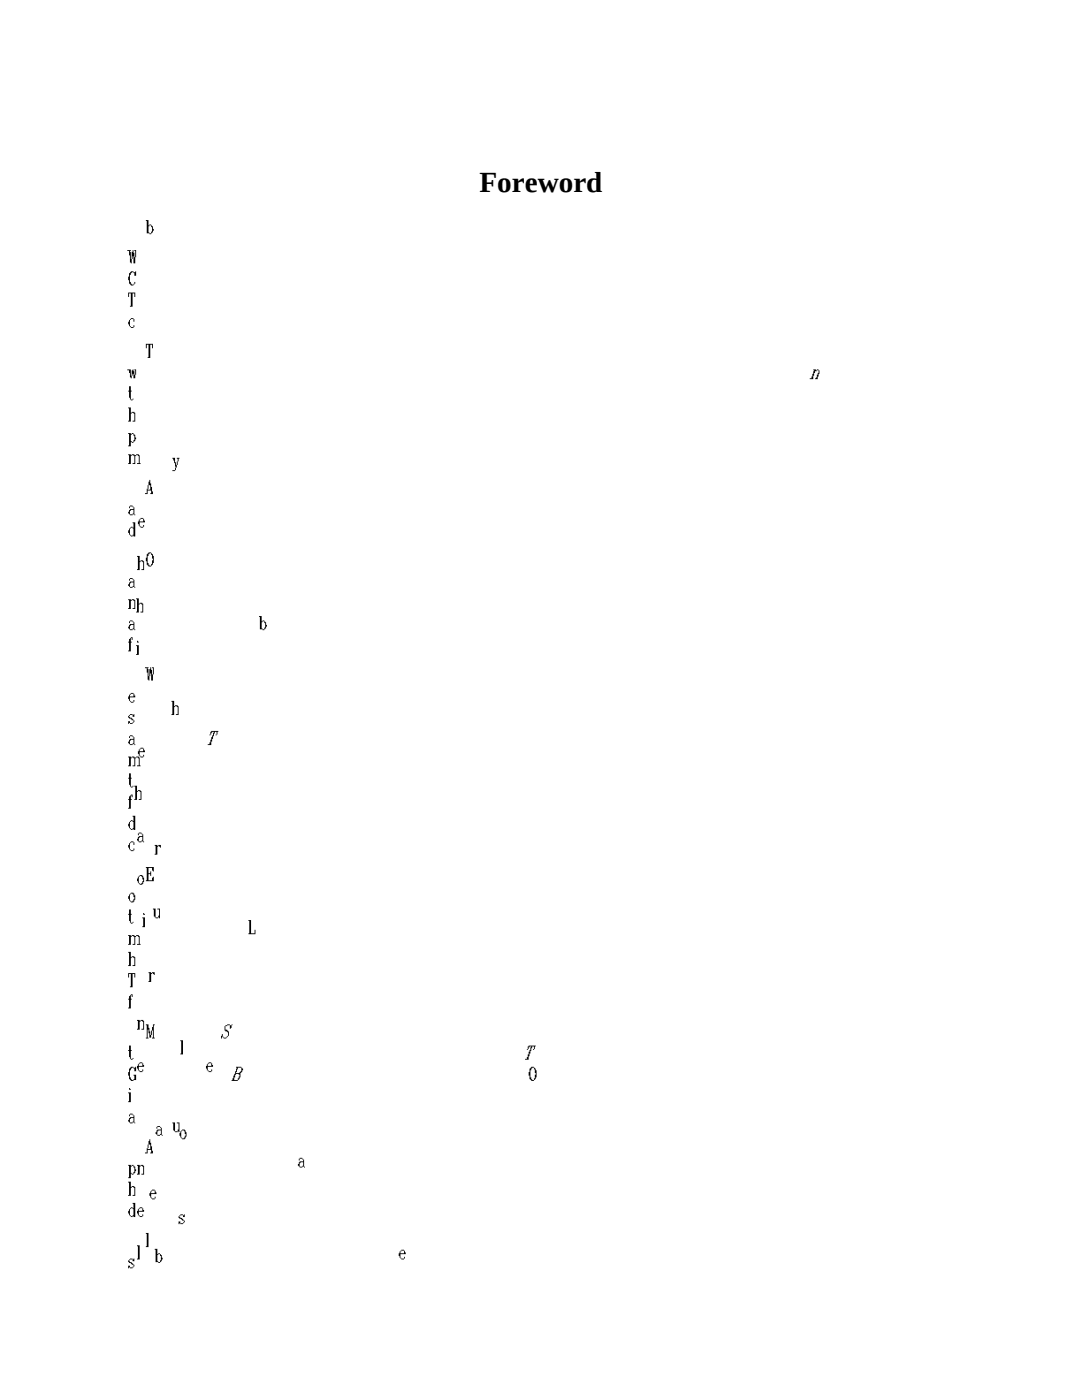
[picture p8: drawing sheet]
<svg xmlns="http://www.w3.org/2000/svg" width="216mm" height="279mm" viewBox="0 0 216 279" stroke-linecap="round" stroke-linejoin="round" font-family="sans-serif">
<defs><g id="words">
<text font-size="5.8" x="95.7" y="38.3">Foreword</text>
</g></defs>
<g fill="#000">
<path d="M25.4 49.9h.7l-.2 .4h.2v1.4h.2v.9l-.4-.2v-1.4h-.1v-.9h-.4zM26.5 49.9h.1v.5h.2v.9h.2v1.3h-.4v-1.4h-.1v.5h-.2v-1.4h.2zM26.8 49.9h.4v1.4h-.2v-1.2h-.2zM28 103.4h.6v.1h.2v.4h.1v.3h-1v.8h.1v.1h.6v.2h-.6v-.2l-.3-.1v-.4h-.2v-.5h.2v-.4h.2v.4h.7v-.6h-.6v.2h-.1zM28.6 104.8h.2v.3h-.2zM36 207.6h.5v2.8h-.5v-.1h.2v-2.5h-.2zM42 254h.3zM41.8 254h.5zM48.3 254h1.1zM49.2 254h.5zM56.8 254h1.4zM57.9 254h.1zM78.1 254h.4zM78 254h.5zM90.1 254h.7zM90.8 254h.7zM119.4 254h1.1zM120.1 254h.9zM136.5 254h.7zM137.2 254h.6zM155 254h1.5zM156.1 254h.2zM175.2 254h1.2zM176.2 254h.2z"/>
<path d="M25.6 58.4h1.4v.9h-.2v-.7h-.3v2.6h-.6v-.2h.2v-2.4h-.3v.7h-.2zM27.2 119.4h.5v1.1h.2v.1h-.2v1.6h-.5v-.1h.1v-2.5h-.1zM27.9 120.3h.5v.2h.2v1.7h-.6v-.1h.4v-1.5h-.2v-.1h-.3zM30.5 181.3h.5v1.8h.6v.2h-.6v-.2l-.3-.2v-1.4h-.2zM31.4 181.3h.5v2l-.3-.2v-.4h.2v-1.2h-.4zM36 242.4h.5v.1l.4-.1v.5h-.4v-.4h-.5v.2h-.2l.2 .4h.3l.2 .3 .4 .2v.3h-.2l-.2 .4h-.5v-.2h.5v-.2h.2v-.3h-.4l-.1-.4h-.4v-.1h-.2v-.4l.4-.2zM35.6 243.8h.4v.3h-.2v.2h-.2zM50.1 254h.9zM51 254h.2zM59.3 254h.7zM60 254h.7zM70.2 254h1.4zM71.3 254h.1zM96.7 254h.7zM97.4 254h.5zM112 254h1.4zM113.1 254h.1zM128.9 254h1.3zM128.9 254h.4zM147.3 254h1zM148 254h.9zM167.4 254h1.4zM189.3 254h.7zM190 254h.5z"/>
<path d="M26.1 54.2h.5v.1h.4v-.1h.2v.8h-.4v-.5h-.2v-.2h-.3v.2h-.2v.4h-.2v1.4h.2v.3h.2v.2h.3v.2h-.5v-.2h-.2v-.2h-.1v-.7h-.2l.2-1.4 .3-.2zM26.8 56.3h.2v.3l-.4 .2v-.2h.2zM27.3 110.9h.6v1.1h.1v.2h-.1v1.6h-.6v-.2h.2v-2.5h-.2zM28 111.8h.6v.2h.2v1.8h-.6v-.2h.4v-1.4h-.2v-.2h-.4zM30.9 168.6h.5v.2h.2v.2h-.2v1.6h-.5v-.2h.1v-1.6h-.1zM31.6 168.6h.5v.6l-.3-.2zM36.3 225.4h.6v.2h.1v.4h.2v.8h-.2v.4h-.1v.2h-.6v-.2h.4v-.2h.2v-.3h.1v-.4h-.1v-.5h-.2v-.2h-.4v.2h-.1v1.2h.1v.2l-.3-.2v-.3h-.2v-.6h.2v-.3h.2zM42.5 254h.7zM43.2 254h.7zM51.2 254h.3zM51 254h.5zM60.3 254h1.3zM61.4 254h.2zM83.6 254h1.4zM84.7 254h.1zM97.5 254h1.5zM98.4 254h.6zM113.2 254h1.1zM113.9 254h.9zM130.7 254h1.4zM149.9 254h1.3zM149.9 254h.4zM170.6 254h1zM171.4 254h.6z"/>
<path d="M29.1 43.9h.5v1.1h.2v.2h-.2v1.2h.2v.2h.4v.1h-.4v-.1h-.5v-2.5h-.2zM29.8 44.8h.4v.2h.1v.2h.2v.5h.2v.3h-.2v.4h-.2v.2h-.1v-.4h.1v-.9h-.1v-.3h-.4zM34.4 91.4h.5v.9h.2v.5h.2v.5h-.2v.5h-.2v.2h-.5v-.2h.5v-.5h.2v-.2h-.2v-.7h-.2v-.5h-.1v-.4h-.2zM35.3 91.4h.5v.1h-.2v.6h-.1v.7h-.2v-.7h.2v-.6h-.2zM49.6 183.6h.5v2.7h.7v-.7h.2v.8h-1.4v-.1h.1v-2.5h-.1zM59.8 231.1h.5v.1l.4 .2v1.4h.2v.2h-.2v-.2h-.4v.2h-.5v-.2h.5v-.1h.2v-.7h-.5v.1h-.2v.7l-.4-.1v-.4h.2v-.3h.2v-.2h.7v-.4h-.2v-.2h-.5v.4h-.2v-.4h.2zM71.1 254h.7zM71.8 254h.5zM84.1 254h.7zM84.8 254h.6zM98.6 254h.9zM99.5 254h.5zM132.1 254h1.6zM132.6 254h.9zM151.3 254h1.5zM172.3 254h1.3zM172.3 254h.4z"/>
<path d="M25.4 73.7h.7v1.3h.2v.5l-.4-.2v-.9h-.1v-.5h-.4zM26.3 73.9l.3-.2v.4h.2l.2 1.4h-.4v-.9h-.1v.4h-.2zM26.8 73.7h.4v1.1h-.2v-.9h-.2zM28 149.2h.6v.2h.2v.4h.1v.3h-1v.7h.1v.2h.6v.2h-.6l-.1-.4h-.2v-.3h-.2v-.6h.2v-.3h.2v.3h.7v-.5h-.6v.2h-.1zM28.6 150.6h.2v.4h-.2zM31.4 224.7h.5l.2 .4h.2v1.4h.2v.2h-.2v-.2h-.4v.2h-.5v-.2h.5v-.2h.2v-.7h-.5v.2h-.2v.7l-.4-.2v-.3h.2v-.4h.2v-.2h.7v-.3h-.2v-.2h-.5v.3h-.2v-.3h.2zM36.3 254h.7zM37 254h.6zM43.2 254h.4zM43 254h.6zM50.6 254h.7zM51.3 254h.7zM60 254h1.4zM83.3 254h1.4zM112.9 254h1.2zM112.9 254h.3zM129.8 254h1.4zM148.5 254h.7zM149.2 254h.7zM169.5 254h.9zM169 254h.9z"/>
<path d="M25.8 77.1h.3v.9h.2v.1h-.2v1.6h.4v.2h-.4v-.2h-.2v-.3h-.1v-1.3h-.2v-.1h.2zM26.5 79.6h.1v.1h-.1zM26.8 156.8h.5v1.1h.2v.1h-.2v1.6h-.5v-.1h.2v-2.5h-.2zM27.5 157.7h.5v.2h.2v1.7h-.5v-.1h.3v-1.5h-.1v-.1h-.4zM30.3 237.4h.6v.2h.1v.3h.2v.4h-1v.7h.1v.2h.6v.2h-.6v-.2l-.3-.2v-.3h-.2v-.6h.2v-.3h.2v.3h.7v-.5h-.6v.2h-.1zM30.9 238.8h.1v.4h-.1zM40.4 254h1.2zM41.5 254h.1zM48 254h.7zM48.7 254h.7zM57.3 254h1.4zM68.4 254h.6zM80.4 254h.6zM93.3 254h1.4zM94.4 254h.1zM107.8 254h.7zM108.5 254h.7zM124 254h1.4zM141.8 254h1.4zM142.9 254h.2zM161.2 254h1.3zM161.2 254h.4z"/>
<path d="M25.9 63.7h.2v-.2h.5v.2h.2v.5h-.2v-.5h-.5v.2h-.2v1.2h.2v.2h.5v.1h-.5l-.2-.3h-.1v-.4h-.2v-.5h.2v-.3h.1zM26.6 64.9h.2v.4h-.2zM27.3 127.9l.4 .2v.1h-.4zM27.2 128.8h.5v1.9h-.5v-.2h.1v-1.6h-.1zM29.6 194h.6v.2h.1v.2h-.1v1.6h-.6v-.2h.2v-1.6h-.2zM30.3 194h.6v.6h-.2zM33.5 254h1.2zM34.6 254h.1zM39 254h1zM39.9 254h.5zM46.2 254h.7zM46.9 254h.9zM47.8 254h.9zM56.3 254h1.2zM56.3 254h.3zM67.7 254h.9zM68.6 254h.2zM80.4 254h1.4zM94.9 254h.7zM95.6 254h.7zM111.1 254h1.3zM112.2 254h.2zM128.9 254h1.5zM130 254h.2zM148.3 254h1.3zM148.3 254h.4zM169.3 254h.4z"/>
<path d="M29.1 68.6h1.4v.9h-.2v-.7h-.3v2.6h-.5v-.1h.1v-2.5h-.3v.7h-.2zM34.2 139.9h.5v1h.2v.2h-.2v1.6h-.5v-.2h.2v-2.4h-.2zM34.9 140.8h.6v.1h.1v1.8h-.5v-.2h.4v-1.4h-.2v-.2h-.4zM41.6 212h.6v.2h.1v.3h.2v.4h-1v.7h.1v.2h.6v.2h-.6v-.2l-.3-.2v-.3h-.2v-.6h.2v-.3h.2v.3h.7v-.5h-.6v.2h-.1zM42.2 213.4h.1v.4h-.1zM59.4 254h1.5zM60.5 254h.2zM70.7 254h1.1zM71.6 254h.5zM84.1 254h.4zM84 254h.5zM98.4 254h.9zM97.9 254h.9zM113.6 254h1.4zM114.7 254h.1zM130.9 254h.7zM131.6 254h.7zM149.9 254h1.3zM151 254h.2zM170.6 254h1.4zM171.6 254h.2z"/>
<path d="M162.3 73.7h.5l.2 .4h-.4v.3h-.1v.6h-.2v.7h-.7v-.2h.3v-.4h.2v-.5h.2v-.5h.2zM163 73.7h.3v.2h.2v.7h-.2l-.1 1.1h-.6l.2-.4h.2v-.5h.2v-.4h.1v-.5h-.3zM190.5 149.2v2zM190.5 223.8v2.9zM190.5 226.1v.4z"/>
<path d="M25.6 81.3h.5v1.1h.2v.1h-.2v1.6h-.5v-.1h.2v-2.5h-.2zM26.3 82.2h.5v.2h.2v1.7h-.5v-.1h.3v-1.5h-.2v-.1h-.3zM27.7 166.2h.5l.2 .3h.2v1.4h.2v.2h-.2v-.2h-.4v.2h-.5v-.2h.5v-.2h.2v-.7h-.5v.2h-.2v.7l-.4-.2v-.3h.2v-.4h.2v-.1h.7v-.4h-.2v-.2h-.5v.4h-.2v-.4h.2zM30.9 249.2h.5v1.1h.2v.2h-.2v1.2h.2v.2h.3v.2h-.3v-.2h-.6v-2.5h-.1zM31.6 250.1h.3v.2l.4 .2v.5h.2v.4h-.2v.3h-.2v.2h-.2v-.4h.2v-.9h-.2v-.3h-.3zM36.3 254h.4zM36.2 254h.5zM42.3 254h.9zM43.2 254h.2zM49.7 254h1.5zM58.9 254h.9zM59.8 254h.2zM81.1 254h1.4zM94.7 254h.7zM95.4 254h.7zM110.6 254h.9zM110.1 254h.8zM145.7 254h1.2zM145.7 254h.3zM165.6 254h1.1zM166.3 254h.9zM187.3 254h1.4zM188.4 254h.2z"/>
<path d="M25.6 86.4h.5v.2h.2v.2h-.2v1.2h.2v.2h.3v.2h-.3v-.2h-.2v.9h-.5v-.2h.2v-2.3h-.2zM26.3 86.4h.3v.2l.4 .2v.5h.2v.4h-.2v.3h-.2v.2h-.2v-.4h.2v-.8h-.2v-.4h-.3zM27.9 174.6h.5v.2h.2v.4h.2v.8h-.2v.4h-.2v.2h-.5v-.2h.3v-.2h.2v-.3h.2v-.4h-.2v-.5h-.2v-.2h-.3v.2h-.2v1.2h.2v.2h-.2v-.2h-.2v-.3h-.2v-.6h.2v-.3l.4-.2zM30.7 254h1.1zM31.6 254h.5zM36 254h1.4zM37 254h.2zM42.7 254h.7zM43.4 254h.5zM50.8 254h.9zM51.7 254h.2zM60.1 254h.9zM61 254h.6zM71.3 254h.3zM96.1 254h1.4zM97.2 254h.2zM110.9 254h.8zM111.7 254h.7zM128.1 254h.8zM127.5 254h.9zM145.9 254h.5zM165.1 254h1.4zM166.2 254h.1zM185.9 254h1.2zM185.9 254h.4z"/>
<path d="M25.6 90.7h.5v.1h.2v.2h-.2v1.6h-.5v-.2h.2v-1.6h-.2zM26.3 90.7h.5v.1h.4v.2h-.2v1.6h-.5v-.2h.3v-1.4h-.2v-.2h-.3zM27.2 90.7h.5v.1h.2v1.6h.1v.2h-.7v-.2h.4v-1.4h-.2v-.2h-.3zM28.6 182.2l.3 .2v.2h-.3zM28.4 183.1h.5v1.9h-.5v-.1h.2v-1.6h-.2zM32.1 254h.7zM32.8 254h.7zM37.6 254h1.4zM38.6 254h.2zM44.6 254h1.6zM53.4 254h1.5zM54.5 254h.2zM63.7 254h1zM64.6 254h.5zM75.8 254h1.5zM76.9 254h.2zM89.4 254h.7zM90.1 254h.6zM104.4 254h.9zM105.3 254h.5zM139 254h.7zM139.7 254h.9zM140.6 254h.9zM159.8 254h1.4zM182.4 254h.7zM183.1 254h.7z"/>
<path d="M29.8 95.8h.2l.2 1.4h.1v.9h.2v.5h-.5v-.2h.2v-.5h-.7v.7h-.6v-.2h.4v-.9h.2v.2h.5v-.9h-.4v.7h-.1v-.7h.1v-.7h.2zM41.1 254h1.2zM42.2 254h.1zM49.4 254h1.4zM59.4 254h.7zM60.1 254h.9zM61 254h.9zM72.3 254h.7zM73 254h.9zM73.9 254h.9zM88 254h1.4zM105.5 254h.7zM106.2 254h.7zM145.9 254h.9zM145.3 254h.9zM167.7 254h1.5zM168.8 254h.2z"/>
<path d="M25.6 119.6h.5v.2h.2v.1h-.2v1.6h-.5v-.1h.2v-1.6h-.2zM26.3 119.6h.5v.2h.2v1.7h-.5v-.1h.3v-1.5h-.2v-.1h-.3zM27.9 240.9h.5v.2h.2v.4h.2v.3h-1.1v.7h.2v.2h.5v.2h-.5v-.2l-.4-.2v-.3h-.2v-.5h.2v-.4h.2v.4h.7v-.6h-.5v.2h-.2zM28.4 242.4h.2v.3h-.2zM30.7 254h1.1zM31.6 254h.5zM35.8 254h.7zM36.5 254h.5zM42.3 254h1.4zM50.6 254h1.3zM50.6 254h.4zM60.3 254h1.3zM61.4 254h.2zM71.8 254h.3zM71.6 254h.5zM83.8 254h1.4zM84.8 254h.2zM97.5 254h.7zM98.2 254h.8zM113.1 254h1.2zM114.1 254h.2zM130.2 254h1.4zM131.2 254h.2zM169 254h.7zM169.7 254h.7z"/>
<path d="M25.9 100.9h.6l.1 .3h.2v1.5h.2v.1h-.2v-.1h-.3v.1h-.6v-.1h.6v-.2h.1v-.7h-.5v.2h-.2v.7l-.3-.2v-.4h.2v-.3h.1v-.2h.7v-.4h-.1v-.1h-.6v.3h-.1v-.3h.1zM27.3 203.6h.6v.1h.1v.2h-.1v1.6h-.6v-.2h.2v-1.6h-.2zM28 203.6h.6v.1h.2v1.8h-.6v-.2h.4v-1.4h-.2v-.2h-.4zM30.9 254h1.4zM36.2 254h.8zM37 254h.2zM42.7 254h.7zM43.4 254h.7zM51 254h1.4zM52 254h.2zM60.9 254h.7zM61.6 254h.5zM72.3 254h.4zM97.9 254h.9zM98.8 254h.2zM112.7 254h1.4zM147.3 254h1.2zM147.3 254h.3zM166.7 254h1.4zM167.7 254h.2zM187.7 254h1.2zM188.7 254h.2z"/>
<path d="M25.9 115.4h.6v.1l.3 .2v1.4h.2v.2h-.2v-.2h-.3v.2h-.6v-.2h.6v-.2h.1v-.7h-.5v.2h-.2v.7l-.3-.2v-.3h.2v-.4h.1v-.1h.7v-.4h-.1v-.2h-.6v.4h-.1v-.4h.1zM27.3 232.5h.6v.2h.1v.1h-.1v1.6h-.6v-.2h.2v-1.5h-.2zM28 232.5h.6v.2h.2v1.7h-.6v-.2h.4v-1.4h-.2v-.1h-.4zM31.4 254h.9zM30.9 254h.9zM42.9 254h1.4zM51.3 254h1.1zM52.2 254h.5zM61.6 254h.7zM62.3 254h.5zM86.3 254h1.2zM87.3 254h.2zM100.9 254h1.4zM117.3 254h.7zM118 254h.7zM135.5 254h1.2zM135.5 254h.3zM155 254h1.3zM156.1 254h.2zM176.4 254h.3zM176.2 254h.5z"/>
<path d="M26.5 104.2h.5v2.9h-.4v-.2h-.1v.2h-.4v-.2h.4v-.2h.1v-1.2h-.1v-.2h.1v-.9h-.1zM26.1 105.1h.4v.2h-.4v.2h-.2v1.2h.2v.2h-.2v-.2h-.1v-.3h-.2v-.6h.2v-.3l.3-.2zM27.9 212h.5v.2h.2v.3h.2v.4h-1.1v.7h.2v.2h.5v.2h-.5v-.2l-.4-.2v-.3h-.2v-.6h.2v-.3h.2v.3h.7v-.5h-.5v.2h-.2zM28.4 213.4h.2v.4h-.2zM30.5 254h1.1zM31.4 254h.5zM35.6 254h1.4zM36.7 254h.2zM42.2 254h.5zM49.6 254h1.4zM58.7 254h1.1zM59.4 254h.9zM69.7 254h1.4zM70.7 254h.2zM82.7 254h.9zM82.2 254h.9zM112.2 254h1.4zM129.6 254h1.3zM130.7 254h.2zM148.7 254h.7zM149.4 254h.5zM169.2 254h1.4z"/>
<path d="M29.6 110.2h.6v.2l.3 .2v.3h.2v1.5h-.2v.3h-.2l-.1 .4h-.6v-.2h-.1v-.2h-.2v-.7h-.2l.2-1.4 .3-.2zM29.8 110.4v.2h-.2v.3h-.1v1.5h.1v.3h.2v.2h.4l.3-1.4h-.2v-.7h-.1v-.4zM34.4 224h.5v1.8h.6v.2h-.6l-.2-.4h-.1v-1.4h-.2zM35.3 224h.5v2l-.3-.2v-.4h.1v-1.2h-.3zM41.5 254h.7zM42.2 254h.5zM60.3 254h.9zM59.8 254h.9zM71.4 254h1.4zM84.8 254h.7zM85.5 254h.9zM86.4 254h.9zM101.2 254h.4zM101.1 254h.5zM118.2 254h.7zM118.9 254h.7zM137.1 254h1.4zM157.7 254h.7zM158.4 254h.7zM180.1 254h.9zM181 254h.2z"/>
<path d="M25.9 123.8h.6v.2l.3 .2v1.4h.2v.2h-.2v-.2h-.3v.2h-.6v-.2h.6v-.2h.1v-.7h-.5v.2h-.2v.7l-.3-.2v-.3h.2v-.4h.1v-.2h.7v-.3h-.1v-.2h-.6v.4h-.1v-.4h.1zM27.3 248.5h.6v2.9h-.6v-.2h.2v-2.5h-.2zM30 254h.5zM38.5 254h.8zM39.3 254h.2zM44.6 254h.7zM45.3 254h.7zM52.6 254h1.4zM62.3 254h.8zM63.1 254h.2zM85.7 254h.4zM85.5 254h.6zM98.8 254h1.2zM98.8 254h.3zM129.6 254h.4zM146.4 254h.5zM164.4 254h.3z"/>
<path d="M26.1 127.2h.4v.5h-.2v-.3h-.2v.7h.2v.1h-.2v1.8h-.5v-.2h.2v-1.6h-.2v-.1h.2v-.6h.1zM26.8 254h.4zM26.6 254h.6zM28.6 254h1.2zM29.6 254h.2zM32.1 254h.9zM33 254h.2zM37 254h.4zM36.9 254h.5zM42.5 254h1.4zM49.9 254h.7zM50.6 254h.7zM59.1 254h1.4zM70 254h.6zM95.1 254h1zM95.8 254h.9zM110.1 254h1.4zM111.1 254h.2zM126.6 254h.6zM144.3 254h.3zM144.1 254h.5zM162.5 254h1.4zM163.5 254h.2zM182.4 254h.9z"/>
<path d="M26.1 138.3h.5v.2h.2v.3h.2v.4h-1.1v.7h.2v.2h.5v.1h-.5l-.2-.3h-.1v-.4h-.2v-.5h.2v-.4h.1v.4h.7v-.5h-.5v.1h-.2zM26.6 139.7h.2v.4h-.2zM27.2 254h.7zM27.9 254h.7zM30.5 254h.9zM31.4 254h.2zM35.1 254h1.4zM41.5 254h.7zM42.2 254h.7zM49.6 254h1.4zM59.3 254h.5zM69.8 254h1.5zM70.9 254h.2zM82.5 254h.9zM82 254h.9zM111.1 254h.9zM112 254h.7zM112.5 254h.4zM128.8 254h.3zM128.6 254h.5zM146.8 254h.8zM147.6 254h.2zM166.2 254h.7zM166.9 254h.7z"/>
<path d="M28.9 133.2h.7l-.1 .3h.1v1.4h.2v.9l-.3-.2v-1.4h-.2v-.9h-.4zM30 133.2h.2v.5h.1v.9h.2v1.2h-.3v-1.4h-.2v.5h-.2v-1.4h.2zM30.3 133.2h.4v1.4h-.2v-1.3h-.2zM34.6 254h1.4zM35.6 254h.2zM50.1 254h.7zM50.8 254h.7zM60.3 254h1.4zM72.1 254h1.1zM73 254h.6zM85.9 254h1.4zM87 254h.1zM117.7 254h1.2zM118.7 254h.2zM135.8 254h.7zM136.5 254h.6zM155.4 254h1.4zM176.7 254h.9z"/>
<path d="M51.7 122.9h.5v1.1h.2v.2h-.2v1.2h.2v.2h.3v.2h-.3v-.2h-.5v-2.5h-.2zM52.4 123.8h.3v.2l.4 .2v.5h.2v.4h-.2v.3h-.2v.2h-.2v-.4h.2v-.8h-.2v-.4h-.3zM80.1 249.4h.5v.2h.2v.3h.2v.4h-1.1v.7h.2v.2h.5v.2h-.5v-.2l-.4-.2v-.4h-.1v-.5h.1v-.3h.2v.3h.7v-.5h-.5v.2h-.2zM80.6 250.8h.2v.4h-.2zM139.9 254h1.4zM172.5 254h.7zM173.2 254h.7z"/>
<path d="M25.6 151h.5v.2h.2v.1h-.2v1.6h-.5v-.1h.2v-1.6h-.2zM26.3 151h.5v.2h.4v.1h-.2v1.6h-.5v-.1h.3v-1.5h-.2v-.1h-.3zM27.2 151h.5v.2h.2v1.6h.1v.1h-.7v-.1h.4v-1.5h-.2v-.1h-.3zM28.4 254h1.4zM33.5 254h.9zM33 254h.9zM39.3 254h1.4zM40.4 254h.2zM47.3 254h.7zM48 254h.5zM56.6 254h.7zM57.3 254h.7zM80.3 254h1zM81 254h.8zM94.5 254h1.5zM95.6 254h.2zM110.4 254h1.4zM128.1 254h1zM128.8 254h.8zM147.5 254h.5zM167.7 254h1.5zM168.8 254h.2z"/>
<path d="M25.8 154.3h.3v.9h.2v.2h-.2v1.6h.4v.2h-.4v-.2h-.2v-.4h-.1v-1.2h-.2v-.2h.2zM26.5 156.8h.1v.2h-.1zM26.8 254h.7zM27.5 254h.7zM29.8 254h1.4zM30.9 254h.1zM40.4 254h1.1zM41.1 254h.9zM48.2 254h.5zM56.8 254h1.4zM67.2 254h.7zM67.9 254h.7zM79.4 254h1.4zM80.4 254h.2zM93.1 254h.9zM94 254h.2zM124.5 254h.9zM142 254h1.4zM161.2 254h.7zM161.9 254h.6z"/>
<path d="M25.8 142.7h.1v-.2h.6v.2l.3-.2v.6h-.3v-.4h-.6v.2h-.1l.1 .3h.4l.2 .4 .3 .2v.3h-.2l-.1 .4h-.6v-.2h.6v-.2h.1v-.3h-.3l-.2-.4h-.3v-.2h-.2v-.3h.2zM25.6 143.9h.3v.4h-.1v.2h-.2zM27 254h1zM27.9 254h.5zM30.2 254h.7zM30.9 254h.5zM34.6 254h1zM35.5 254h.5zM41.1 254h.4zM40.9 254h.6zM47.8 254h1.1zM48.7 254h.5zM56.6 254h1.4zM67 254h.6zM91 254h1.1zM91.7 254h.9zM105.5 254h1.4zM106.5 254h.2zM121.5 254h.9zM122.4 254h.5zM139.2 254h1.4zM158.6 254h.7zM159.3 254h.7zM180.3 254h.9zM179.7 254h.9z"/>
<path d="M25.9 146.8h.6v.1l.3 .2v1.4h.2v.2h-.2v-.2h-.3v.2h-.6v-.2h.6v-.2h.1v-.7h-.5v.2h-.2v.7l-.3-.2v-.3h.2v-.4h.1v-.1h.7v-.4h-.1v-.2h-.6v.4h-.1v-.4h.1zM27.3 254h1.1zM28.2 254h.6zM30.9 254h.9zM31.8 254h.1zM35.6 254h.7zM36.3 254h.7zM42.2 254h1.4zM50.4 254h.8zM51.2 254h.5zM71.3 254h1.4zM84.1 254h.9z"/>
<path d="M26.1 158.6h.4v.5h-.2v-.4h-.2v.8h.2v.1h-.2v1.8h-.5v-.2h.2v-1.6h-.2v-.1h.2v-.6h.1zM26.6 254h1.1zM27.5 254h.5zM29.5 254h.8zM30.3 254h.2zM33.5 254h1.1zM34.4 254h.5zM39.3 254h.7zM40 254h.6zM46.6 254h1.4zM47.6 254h.2zM55.6 254h.3zM65.3 254h.3zM87.7 254h1.4zM87.7 254h.5zM101.6 254h.4zM101.4 254h.6zM116.1 254h.7zM116.8 254h.9zM117.7 254h.8zM133.5 254h1.1zM134.2 254h.9zM152.8 254h.5zM172.9 254h.8zM173.7 254h.6z"/>
<path d="M42.2 145.9h1.4v.1h-.2v.6h-.2v.2h-.2v-.2h.2v-.6h-.3v.4h-.2v.5h-.2v.6h-.2v.5h-.1v.7h-.7v-.2h.3v-.3h.2l.2-1.1h.1v-.3h.2v-.6h.2v-.2h-.4v.2h-.1v.4l-.4 .2zM58 254h1.4zM59.1 254h.9zM77.1 254h1.4zM78 254h.1zM119.1 254h2.1zM143.1 254h.3zM142 254h1.2zM166.5 254h1.6zM166.9 254h1z"/>
<path d="M25.8 168.3l.3-.2v-.2h.5v.2h.2v.5h-.2v-.5h-.5v.2h-.2v1.2h.2v.2h.5v.2h-.5l-.2-.4h-.1v-.3h-.2v-.6h.2zM26.6 169.3h.2v.4h-.2zM27.2 254h1.4zM30.5 254h.7zM31.2 254h.7zM35.6 254h1.3zM35.6 254h.4zM42.2 254h1.2zM43.2 254h.2zM50.4 254h.4zM50.3 254h.5zM59.3 254h1.4zM70 254h1.1zM70.9 254h.5zM82.5 254h1.3zM82.5 254h.4zM96.5 254h.7zM97.2 254h.7zM112.2 254h1.4zM113.2 254h.2zM129.5 254h1.2zM129.5 254h.3zM148.2 254h1.2zM148.2 254h.3zM189.8 254h.7z"/>
<path d="M25.8 178.5l.3-.2v-.1h.5v.1h.2v.4h.2v.9h-.2v.3h-.2v.2h-.5v-.2h.4v-.2h.1v-.3h.2v-.4h-.2v-.5h-.1v-.2h-.4v.2h-.2v1.2h.2v.2h-.2v-.2h-.1v-.3h-.2v-.5h.2zM27.3 254h1.1zM28.2 254h.6zM30.9 254h.7zM31.6 254h.5zM42.2 254h1zM42.9 254h.8zM50.3 254h.7zM51 254h.5zM59.8 254h1.4zM71.1 254h1.4zM72 254h.5zM84.1 254h1.4zM85.2 254h.2zM98.8 254h.7zM99.5 254h.7zM133 254h.7zM133.7 254h.5zM152.2 254h1.4zM153.3 254h.2zM173 254h.6z"/>
<path d="M26.5 162.8h.5v2.8h-.4v-.1h-.1v.1h-.4v-.1h.4v-.2h.1v-1.3h-.1v-.1h.1v-.9h-.1zM26.1 163.7h.4v.2h-.4v.1h-.2v1.3h.2v.2h-.2v-.2h-.1v-.4h-.2v-.5h.2v-.4h.1zM27.3 254h1.5zM28.4 254h.2zM30.7 254h.7zM31.4 254h.7zM36 254h.3zM35.8 254h.5zM41.8 254h1.4zM49.6 254h.5zM68.3 254h1.4zM80.1 254h.9zM107.4 254h.4zM107.2 254h.6zM122.4 254h.7zM123.1 254h.9zM124 254h.9zM140.4 254h.7zM141.1 254h.9zM142 254h.9zM161.2 254h1.4zM183.8 254h.7zM184.5 254h.5z"/>
<path d="M29.1 173h1.6v.9l-.4-.2v-.5h-.7v1.1h.4v-.4h.2v.9h-.2v-.4h-.4v1.3h.7v-.5l.4-.2v.9h-1.6v-.2h.2v-2.5h-.2zM34.4 254h.7zM35.1 254h.7zM41.5 254h.8zM42.3 254h.2zM49.7 254h1.5zM50.8 254h.2zM59.6 254h.7zM60.3 254h.6zM83.6 254h1.4zM83.6 254h.5zM98.1 254h.7zM98.8 254h.7zM114.3 254h1.4zM115.4 254h.1zM132.1 254h.7zM132.8 254h.5zM151.3 254h.7zM152 254h.6zM172.2 254h.3zM172 254h.5z"/>
<path d="M25.6 186.6h.5v.2h.2v.2h-.2v1.6h-.5v-.2h.2v-1.6h-.2zM26.3 186.6h.5v.2h.4v.2h-.2v1.6h-.5v-.2h.3v-1.4h-.2v-.2h-.3zM27.2 186.6h.5v.2h.2v1.6h.1v.2h-.7v-.2h.4v-1.4h-.2v-.2h-.3zM28.4 254h1.4zM33 254h.7zM33.7 254h.9zM34.6 254h.9zM40.4 254h1.4zM41.5 254h.1zM49.4 254h.7zM50.1 254h.7zM60.1 254h.9zM61 254h.2zM85.5 254h1.5zM100.7 254h.9zM134.6 254h.9zM135.5 254h.1zM153.5 254h.7zM154.2 254h.7zM174.1 254h1.4zM175.2 254h.1z"/>
<path d="M25.6 190h.5v1h.2v.2h-.2v1.6h-.5v-.2h.2v-2.5h-.2zM26.3 190.9h.5v.1h.2v1.8h-.5v-.2h.3v-1.4h-.2v-.2h-.3zM27.3 254h1.5zM28.4 254h.2zM30.7 254h.7zM31.4 254h.5zM41.6 254h1.4zM49.4 254h.9zM50.3 254h.7zM50.8 254h.4zM59.4 254h.7zM60.1 254h.8zM84.7 254h.8zM84.1 254h.9zM99.1 254h.4zM99 254h.5zM114.5 254h1zM115.4 254h.5zM132.1 254h.4zM131.9 254h.6zM150.1 254h1.2zM150.1 254h.4zM169.9 254h.3zM169.7 254h.5zM190.1 254h.4z"/>
<path d="M25.6 194.2h1.4v.9h-.2v-.7h-.3v2.6h-.6v-.2h.2v-2.4h-.3v.7h-.2zM27.2 254h.7zM27.9 254h.7zM30.5 254h1.4zM35.6 254h.9zM36.5 254h.2zM49.9 254h.4zM49.7 254h.6zM58.4 254h1.2zM58.4 254h.3zM79.7 254h.9zM80.6 254h.7zM81.1 254h.4zM93.3 254h.7zM94 254h.7zM108.5 254h.9zM109.4 254h.5zM143.4 254h.7zM144.1 254h.7zM163.3 254h1.4zM164.4 254h.2zM184.9 254h.7zM185.6 254h.5z"/>
<path d="M25.8 181.5h.3v.9h.2v.2h-.2v1.5h.4v.2h-.4v-.2h-.2v-.3h-.1v-1.2h-.2v-.2h.2zM26.5 184h.1v.1h-.1zM26.8 254h.7zM27.5 254h.5zM29.5 254h1.4zM34.4 254h.9zM33.9 254h.8zM40.2 254h.4zM40 254h.6zM47.1 254h.9zM48 254h.2zM55.6 254h.3zM55.4 254h.5zM64.6 254h1.4zM75.5 254h.7zM76.2 254h.7zM102.3 254h1.4zM118.2 254h.9zM153.5 254h.7zM154.2 254h.7zM173.6 254h1.4zM174.6 254h.2z"/>
<path d="M26.1 198.4h.4v.6h-.2v-.4h-.2v.7h.2v.2h-.2v1.8h-.5v-.2h.2v-1.6h-.2v-.2h.2v-.5l.3-.2zM26.6 254h1.4zM29.5 254h.7zM30.2 254h.5zM39.3 254h1.4zM46.7 254h.6zM55 254h.6zM74.8 254h1.4zM87.1 254h.9zM115.4 254h1zM116.2 254h.6zM131.9 254h1.3zM131.9 254h.4zM150.1 254h.4zM189.1 254h.7zM189.8 254h.7z"/>
<path d="M25.8 208.7h.3v.8h.2v.2h-.2v1.6h.4v.2h-.4v-.2h-.2v-.3h-.1v-1.3h-.2v-.2h.2zM26.5 211.1h.1v.2h-.1zM26.8 254h.7zM27.5 254h.7zM29.8 254h1.4zM30.9 254h.1zM40.4 254h1.6zM48.3 254h1.4zM58 254h.9zM58.9 254h.2zM69.1 254h.4zM69 254h.5zM80.6 254h1.1zM81.5 254h.5zM94.2 254h1.4zM95.2 254h.2zM125.6 254h1.2zM125.6 254h.3zM143.4 254h.9zM144.3 254h.2zM162.5 254h1.4zM183.3 254h.8zM184.1 254h.2z"/>
<path d="M25.8 217.1h.1l.2 .4h-.3zM25.6 218h.5v2h-.5v-.2h.2v-1.6h-.2zM26.5 254h.7zM27.2 254h.7zM33.2 254h.8zM34 254h.2zM38.5 254h.7zM39.2 254h.7zM45.5 254h1.4zM46.6 254h.1zM64.2 254h.7zM64.9 254h.7zM76 254h1.1zM76.9 254h.5zM89.6 254h.7zM90.3 254h.7zM105.5 254h.9zM105 254h.8zM122.1 254h.7zM122.8 254h.5zM140.6 254h1.4zM141.6 254h.2zM161.2 254h.9zM160.7 254h.9zM182.6 254h1.2zM182.6 254h.3z"/>
<path d="M25.8 213.3l.3-.2v-.2h.5v.2h.4v-.2h.2v.9h-.4v-.5h-.2v-.2h-.3v.2h-.2v.3h-.2v1.4h.2v.4h.2v.1h.3v.2h-.5v-.2l-.3-.1v-.7h-.2zM26.6 214.5h.6v1h-.6v-.1h.2v-.7h-.2zM27.7 254h.3zM34.6 254h1.6zM40.7 254h1.5zM41.8 254h.2zM48.7 254h.3zM48.5 254h.5zM57.1 254h.8zM57.9 254h.7zM67.6 254h1.4zM79.7 254h.7zM80.4 254h.6zM93.8 254h.9zM93.3 254h.9zM108.7 254h.8zM109.5 254h.2zM125.4 254h.4zM142.7 254h1.2zM142.7 254h.4z"/>
<path d="M29.1 204.4h.5l.2 1.4h.2v.8h.2v.5h-.4v-.9h-.2v-.7h-.1v1.6h.1v.2h-.5v-.2h.2v-2.5h-.2zM30.5 204.4h.4v.2h-.2v2.5h.2v.2h-.6v-.2h.2v-1.4h-.2v.9h-.1v-.9h.1v-.7h.2zM34.9 254h.4zM34.7 254h.6zM41.3 254h.9zM42.2 254h.1zM49 254h1.3zM50.1 254h.2zM58.4 254h.7zM59.1 254h.7zM69.5 254h1.4zM70.6 254h.1zM82.2 254h.5zM95.8 254h.5zM110.4 254h.4zM125.6 254h1.2zM125.6 254h.3z"/>
<path d="M45 204.6h.3v-.2h.6v.2h.3v.5l-.3 .2v-.7h-.6v.2h-.3v.7h.3l.2 .3h.2v.9h-.2l-.3 .6h-.6v-.2h.6v-.2l.3-.2v-.7l-.7-.3v-.9h.2zM46.2 204.4h.2v.2h-.2zM44.3 206.4h.1v.5h.2v.2l-.3-.2v.4h-.2v-.6h.2zM64.2 254h1.4zM85.9 254h1.6zM86.8 254h.2zM108.8 254h1.4zM110.2 254h.6zM109.9 254h.2zM133.9 254h1.4zM134.8 254h.1zM160.5 254h1.6zM160.2 254h1.2z"/>
<path d="M47.1 212.9h1.1l.1 .4h.2v.3h-.2v.4l-.3 .1v.9h-.2v.4l-.4 .1v.2h-1.2v-.2h.2v-.3h.2v-.5h.1v-.4h.2l.2-1h.2zM47.4 213.1v.3h-.1v.6h-.2v.1h.7l.2-.3h.2v-.7zM47.1 214.3v.2h-.2v.5h-.2v.5h.7l.2-.7h.2v-.3h-.2v-.2zM68.1 254h1.4zM91.4 254h1.4zM116.1 254h1.6zM116.9 254h.2zM142 254h1.4zM143.2 254h.9zM142.9 254h.2z"/>
<path d="M105.5 208.7h1.4v.1h-.2v.6h-.2v.1h-.1v-.1h.1v-.6h-.3v.4h-.2v.5h-.2v.6h-.1v.5h-.2v.7h-.7v-.2h.3v-.3h.2v-.6h.2v-.5h.2v-.4h.1v-.5h.2v-.2h-.3v.2h-.2v.4l-.4 .1zM185 254h1.6z"/>
<path d="M105.7 213.3l.3-.2v-.2h.5v.2l.4 .2v.3h.2v1.4h-.2v.4l-.4 .1v.2h-.5v-.2l-.3-.1v-.7h-.2zM106.2 213.1v.2h-.2v.3h-.2v1.4h.2v.4h.2v.1h.3l.4-1.4h-.2v-.7h-.2v-.3zM187.1 254h1.1zM188 254h.6z"/>
<path d="M25.6 232.5h.5v.2h.2v.1h-.2v1.3h.2v.1h.3v.2h-.3v-.2h-.2v.9h-.5v-.2h.2v-2.2h-.2zM26.3 232.5h.3v.2l.4 .1v.6h.2v.3h-.2v.4h-.2v.1h-.2v-.3h.2v-.9h-.2v-.3h-.3zM27.3 254h.7zM28 254h.6zM30.5 254h1.4zM35.5 254h1.2zM36.5 254h.2zM42 254h.9zM42.9 254h.1zM49.9 254h.4zM49.7 254h.6zM58.4 254h1.2zM59.4 254h.2zM68.6 254h1.4zM69.7 254h.1zM80.4 254h1.3zM80.4 254h.4zM93.8 254h.4zM123.3 254h1.4zM140.6 254h.7zM141.3 254h.7zM160.2 254h.8zM159.6 254h.9z"/>
<path d="M25.6 235.8h.5v1.1h.2v.2h-.2v1.6h-.5v-.2h.2v-2.5h-.2zM26.3 236.7h.5v.2h.2v1.8h-.5v-.2h.3v-1.4h-.2v-.2h-.3zM27.3 254h1.5zM30.9 254h.7zM31.6 254h.9zM32.5 254h.8zM37.2 254h1.4zM38.3 254h.2zM54.7 254h.3zM54.5 254h.5zM64.7 254h.7zM65.4 254h.7zM90.1 254h1.4zM90.1 254h.6zM105.3 254h1.4zM122.2 254h.7zM122.9 254h.7zM140.9 254h.9zM141.8 254h.2zM160.9 254h1.4z"/>
<path d="M25.9 222.2h.6v.2l.3 .2v1.4h.2v.2h-.2v-.2h-.3v.2h-.6v-.2h.6v-.2h.1v-.7h-.5v.2h-.2v.7l-.3-.2v-.3h.2v-.4h.1v-.1h.7v-.4h-.1v-.2h-.6v.4h-.1v-.4h.1zM27.3 254h.7zM28 254h.9zM28.9 254h.9zM31.9 254h1.4zM38.3 254h.7zM39 254h.7zM46.4 254h1.4zM67.2 254h.9zM68.1 254h.2zM79.6 254h.7zM80.3 254h.7zM93.7 254h1.4zM94.7 254h.2zM126.5 254h1zM127.2 254h.9zM145.3 254h1.5zM146.4 254h.2zM165.8 254h1.2zM165.8 254h.4zM187.7 254h.9zM188.6 254h.1z"/>
<path d="M29.8 227.4h.2v.7h.2v.7h.1v.9h.2v.5h-.5v-.2h.2v-.5h-.7v.7h-.6v-.2h.4v-.9h.2v.2h.5v-.9h-.4v.7h-.1v-.7h.1v-.7h.2zM41.1 254h1.1zM41.8 254h.9zM49.6 254h1.4zM50.6 254h.2zM59.6 254h.7zM60.3 254h.6zM71.1 254h1.2zM71.1 254h.3zM84 254h1.4zM98.6 254h.7zM99.3 254h.7zM115 254h1.4zM133.2 254h.5zM172.7 254h.7zM173.4 254h.7z"/>
<path d="M25.9 251.2h.6v.2l.3-.2v.5h-.3v-.3h-.6v.1h-.1l.1 .4h.4v.2l.5 .3v.4l-.3 .1v.2h-.6v-.2h.6v-.1h.1v-.4h-.3l-.2-.3h-.3v-.2h-.2v-.4l.3-.1zM25.6 252.6h.3v.3h-.1v.2h-.2zM27 254h1.4zM28 254h.2zM30 254h.9zM30.9 254h.1zM34.2 254h.9zM35.1 254h.2zM39.7 254h.5zM46 254h1.4zM47.1 254h.2zM54 254h.7zM54.7 254h.5zM63.3 254h1.3zM63.3 254h.4zM86.4 254h.4zM86.3 254h.5zM99.3 254h.7zM100 254h.7zM130.7 254h.7zM148.3 254h1.5zM148.7 254h.7zM168.1 254h1.4zM168.1 254h.4zM189.6 254h.9zM190.1 254h.4z"/>
<path d="M26.5 240.1h.5v2.8h-.4v-.2h-.1v.2h-.4v-.2h.4v-.2h.1v-1.2h-.1v-.2h.1v-.9h-.1zM26.1 240.9h.4v.2h-.4v.2h-.2v1.2h.2v.2h-.2v-.2h-.1v-.3h-.2v-.5h.2v-.4l.3-.2zM27.5 254h.4zM27.3 254h.6zM30 254h.9zM33.7 254h.9zM38.6 254h.4zM38.5 254h.5zM44.1 254h1.2zM45.2 254h.1zM51.3 254h1.1zM52.2 254h.5zM60.3 254h.6zM70.2 254h.9zM71.1 254h.2zM81.3 254h.9zM82.2 254h.5zM94.2 254h.3z"/>
<path d="M29.1 246.1h.5v2.8h-.5v-.2h.2v-2.5h-.2zM39.3 254h1.4zM46.7 254h.7zM47.4 254h.6zM55.6 254h1.4zM56.6 254h.2zM65.8 254h.9zM66.7 254h.7zM67.2 254h.4zM92.1 254h1zM93 254h.5zM107.6 254h1.1zM108.3 254h.9zM143.8 254h.3zM143.6 254h.5zM163.2 254h.7zM163.9 254h.7z"/>
</g>
<use href="#words"/>
</svg>
